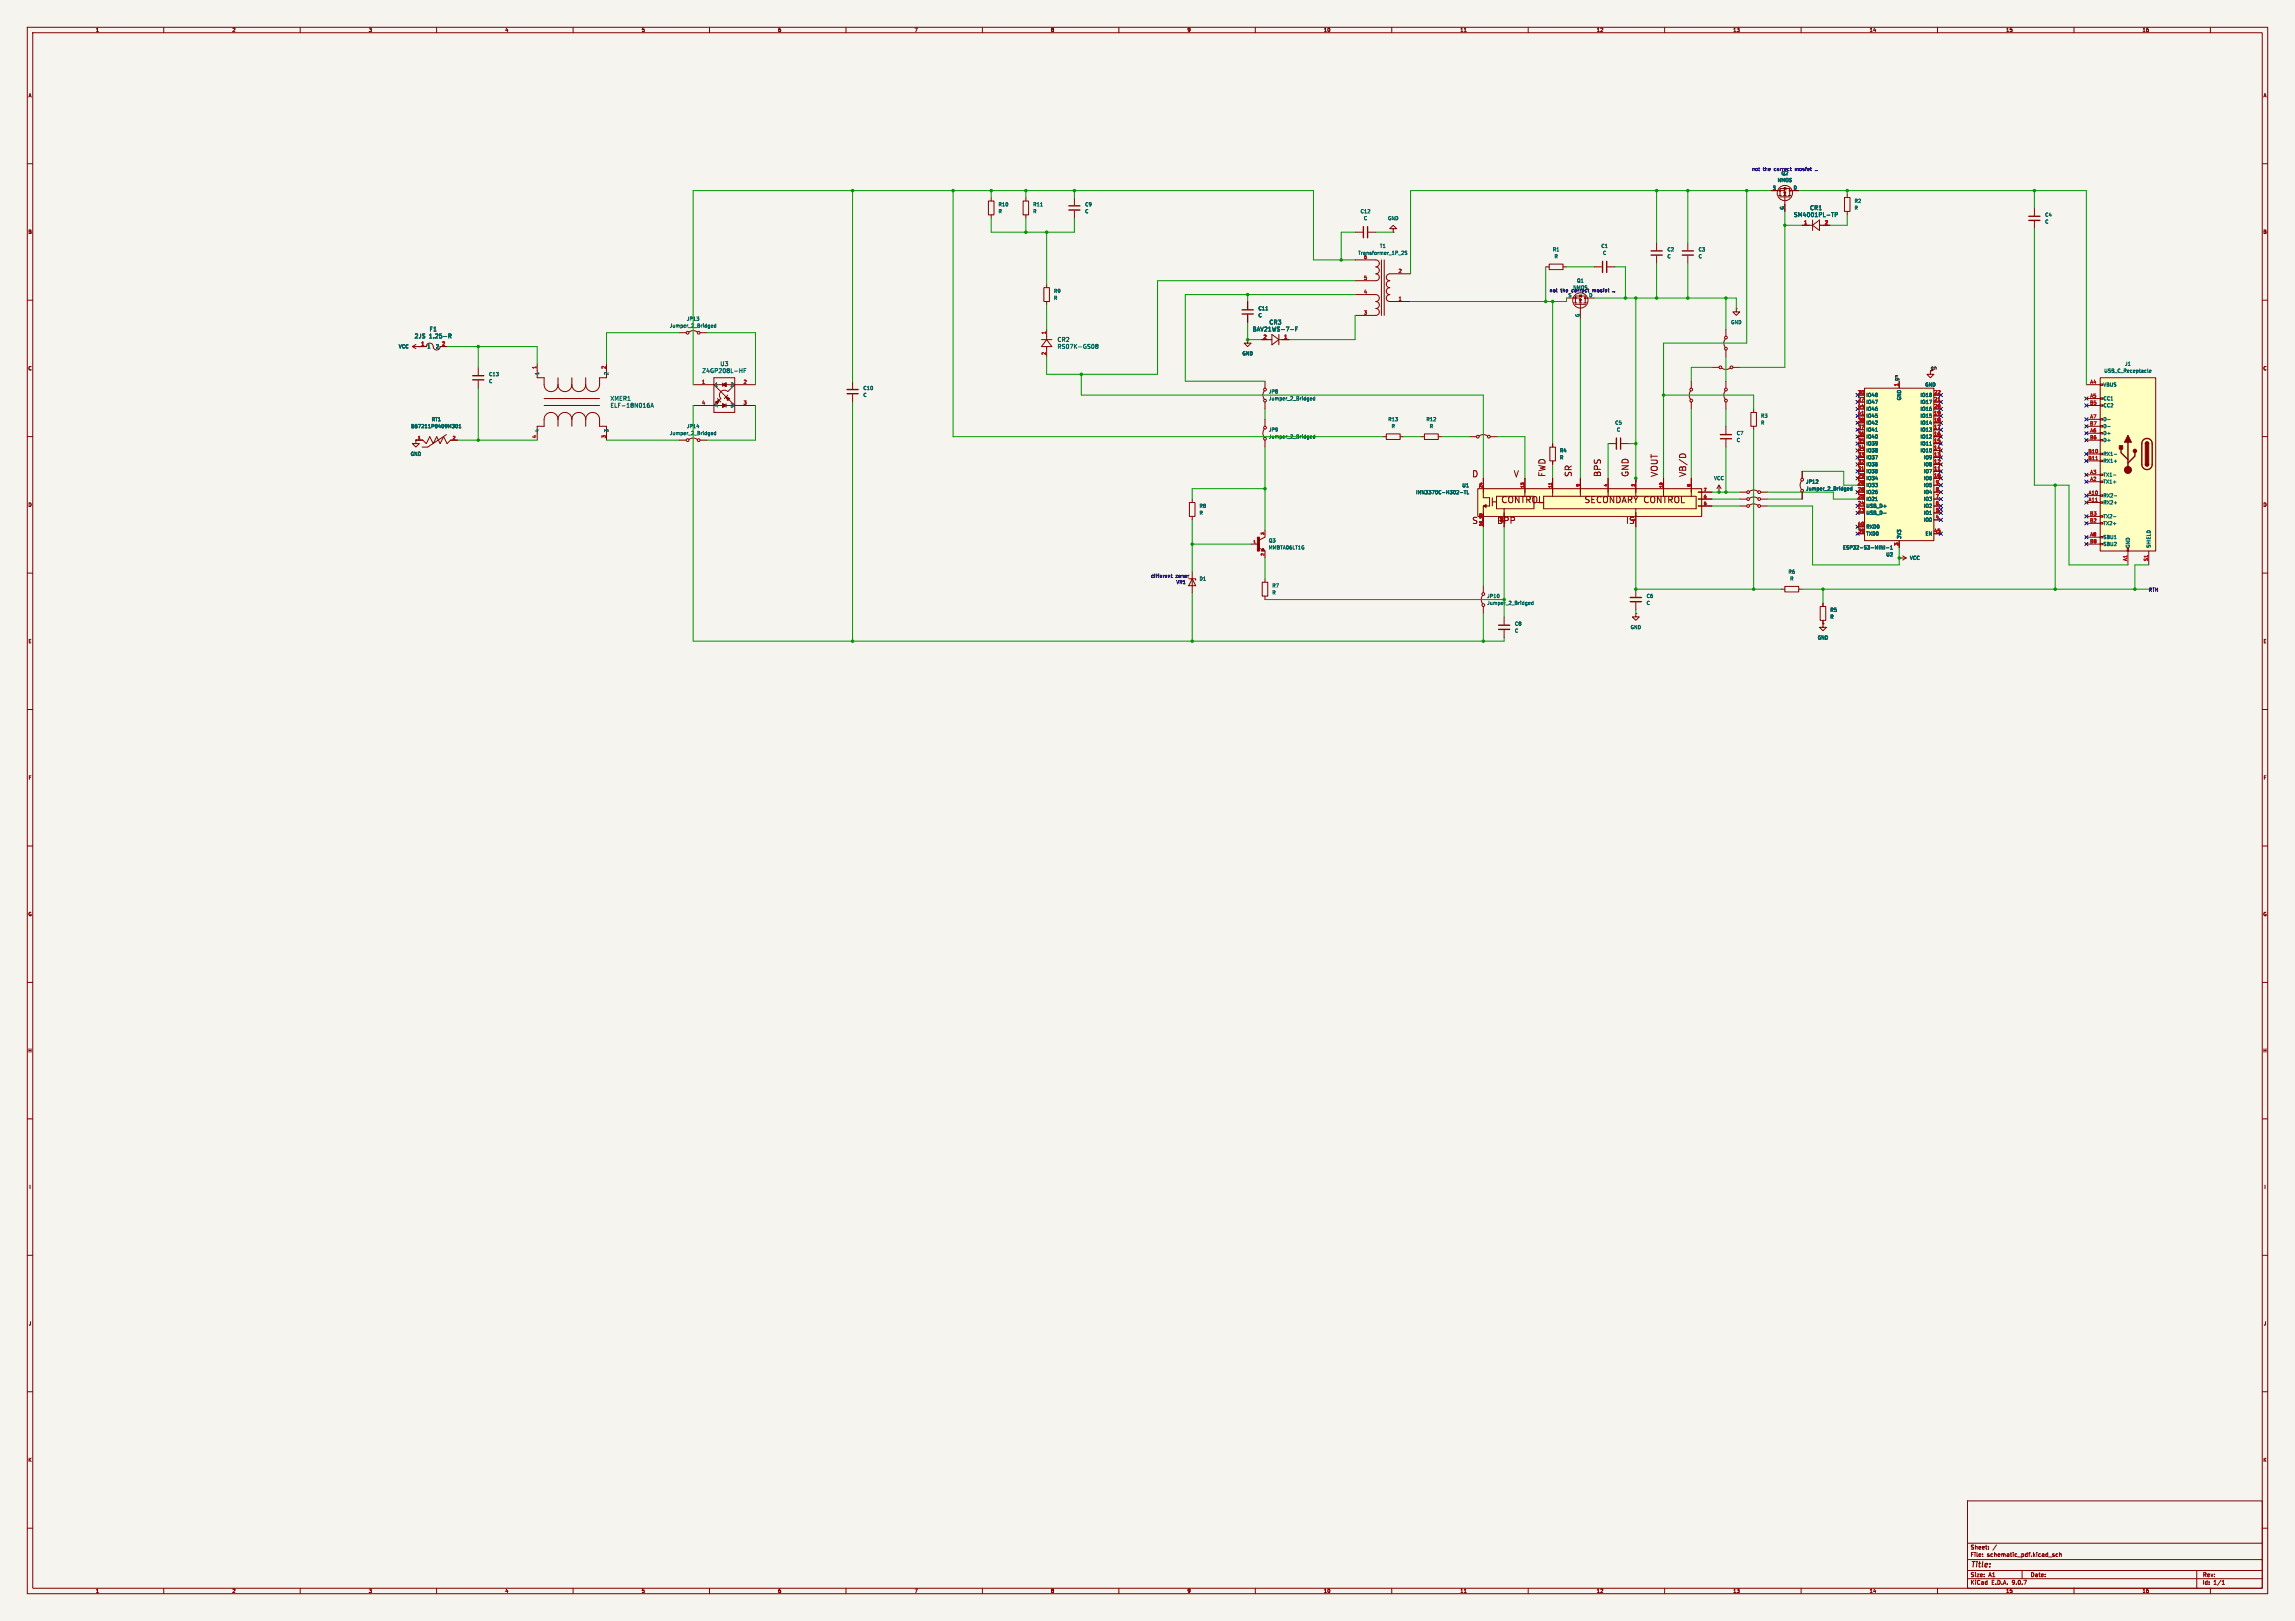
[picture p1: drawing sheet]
<svg xmlns="http://www.w3.org/2000/svg" width="841mm" height="594mm" viewBox="0 0 841 594" stroke-linecap="round" stroke-linejoin="round" font-family="sans-serif">
<defs><g id="words">
<g font-size="3.2" fill="#840000">
<text x="539.4" y="175.1">D</text>
<text x="554.7" y="175.1">V</text>
<text x="566.5" y="174.8" transform="rotate(-90 566.5 174.8)">FWD</text>
<text x="576.1" y="174.8" transform="rotate(-90 576.1 174.8)">SR</text>
<text x="586.8" y="174.8" transform="rotate(-90 586.8 174.8)">BPS</text>
<text x="597" y="174.8" transform="rotate(-90 597 174.8)">GND</text>
<text x="607.6" y="174.8" transform="rotate(-90 607.6 174.8)">VOUT</text>
<text x="618" y="174.8" transform="rotate(-90 618 174.8)">VB/D</text>
<text x="550.1" y="184.5">CONTROL</text>
<text x="580.6" y="184.5">SECONDARY CONTROL</text>
<text x="539.4" y="192.2">S</text>
<text x="548.6" y="192.2">BPP</text>
<text x="595.8" y="192.2">IS</text>
</g>
<text font-size="2.8" fill="#840000" x="722" y="574.9">Title:</text>
<g font-size="2.1" fill="#006464">
<text x="663.2" y="77.2">CR1</text>
<text x="657.2" y="79.7">SM4001PL-TP</text>
<text x="465" y="119.1">CR3</text>
<text x="151.8" y="124.2">2JS</text>
<text x="157.2" y="124.2">1.25-R</text>
<text x="157.3" y="121.6">F1</text>
<text x="387.4" y="125.4">CR2</text>
<text x="458.9" y="121.6">BAV21WS-7-F</text>
<text x="387.4" y="128">RS07K-GS08</text>
<text x="257.2" y="136.9">Z4GP208L-HF</text>
<text x="263.8" y="134.3">U3</text>
<text x="223.6" y="149.6">ELF-18N016A</text>
<text x="223.6" y="147">XMER1</text>
</g>
<g font-size="2.1" fill="#840000">
<text x="722" y="568">Sheet:</text>
<text x="722" y="570.7">File:</text>
<text x="728.1" y="570.7">schematic_pdf.kicad_sch</text>
<text x="722" y="580.9">KiCad</text>
<text x="722" y="578.1">Size:</text>
<text x="728.7" y="578.1">A1</text>
<text x="729.7" y="580.9">E.D.A.</text>
<text x="737.3" y="580.9">9.0.7</text>
<text x="744" y="578.1">Date:</text>
<text x="807" y="578.3">Rev:</text>
<text x="807" y="580.9">Id:</text>
<text x="811.1" y="580.9">1/1</text>
</g>
<g font-size="1.8" fill="#840000">
<text x="35" y="11.9">1</text>
<text x="85" y="11.9">2</text>
<text x="135" y="11.9">3</text>
<text x="185" y="11.9">4</text>
<text x="235" y="11.9">5</text>
<text x="285" y="11.9">6</text>
<text x="335" y="11.9">7</text>
<text x="385" y="11.9">8</text>
<text x="435" y="11.9">9</text>
<text x="485" y="11.9">10</text>
<text x="535" y="11.9">11</text>
<text x="585" y="11.9">12</text>
<text x="635" y="11.9">13</text>
<text x="685" y="11.9">14</text>
<text x="735" y="11.9">15</text>
<text x="785" y="11.9">16</text>
<text x="10.3" y="35.9">A</text>
<text x="829.3" y="35.9">A</text>
<text x="10.3" y="85.9">B</text>
<text x="829.2" y="85.9">B</text>
<text x="10.3" y="135.9">C</text>
<text x="707.4" y="135.5">gn</text>
<text x="829.2" y="135.9">C</text>
<text x="10.3" y="185.9">D</text>
<text x="829.2" y="185.9">D</text>
<text x="10.3" y="235.9">E</text>
<text x="829.3" y="235.9">E</text>
<text x="10.3" y="285.9">F</text>
<text x="829.3" y="285.9">F</text>
<text x="10.3" y="335.9">G</text>
<text x="829.2" y="335.9">G</text>
<text x="10.2" y="385.9">H</text>
<text x="829.2" y="385.9">H</text>
<text x="10.6" y="435.9">I</text>
<text x="829.6" y="435.9">I</text>
<text x="10.4" y="485.9">J</text>
<text x="829.4" y="485.9">J</text>
<text x="10.3" y="535.9">K</text>
<text x="829.2" y="535.9">K</text>
<text x="35" y="583.9">1</text>
<text x="85" y="583.9">2</text>
<text x="135" y="583.9">3</text>
<text x="185" y="583.9">4</text>
<text x="235" y="583.9">5</text>
<text x="285" y="583.9">6</text>
<text x="335" y="583.9">7</text>
<text x="385" y="583.9">8</text>
<text x="435" y="583.9">9</text>
<text x="485" y="583.9">10</text>
<text x="535" y="583.9">11</text>
<text x="585" y="583.9">12</text>
<text x="635" y="583.9">13</text>
<text x="685" y="583.9">14</text>
<text x="735" y="583.9">15</text>
<text x="785" y="583.9">16</text>
</g>
<g font-size="1.8" fill="#0000c2">
<text x="641.9" y="62.8">not</text>
<text x="646" y="62.8">the</text>
<text x="650.2" y="62.8">correct</text>
<text x="658.1" y="62.8">mosfet</text>
<text x="665.6" y="62.8">..</text>
<text x="567.7" y="107.3">not</text>
<text x="571.9" y="107.3">the</text>
<text x="576" y="107.3">correct</text>
<text x="583.9" y="107.3">mosfet</text>
<text x="591.5" y="107.3">..</text>
<text x="421.4" y="212.1">different</text>
<text x="430.8" y="214.4">VR1</text>
<text x="430.9" y="212.1">zener</text>
<text x="787.1" y="217.2">RTN</text>
</g>
<g font-size="1.8" fill="#006464">
<text x="652.7" y="64.4">Q2</text>
<text x="649.5" y="69.6">S</text>
<text x="651.3" y="66.9">NMOS</text>
<text x="657.1" y="69.6">D</text>
<text x="365.8" y="75.8">R10</text>
<text x="378.5" y="75.8">R11</text>
<text x="397.5" y="75.8">C9</text>
<text x="653.8" y="76.9" transform="rotate(-90 653.8 76.9)">G</text>
<text x="679.5" y="74.5">R2</text>
<text x="679.5" y="77.1">R</text>
<text x="365.8" y="78.3">R</text>
<text x="378.5" y="78.3">R</text>
<text x="397.5" y="78.3">C</text>
<text x="498.4" y="78.3">C12</text>
<text x="499.6" y="80.9">C</text>
<text x="508.5" y="80.9">GND</text>
<text x="749.3" y="79.6">C4</text>
<text x="749.3" y="82.1">C</text>
<text x="497.6" y="93.6">Transformer_1P_2S</text>
<text x="499.7" y="95">6</text>
<text x="505.5" y="91">T1</text>
<text x="568.9" y="92.3">R1</text>
<text x="569.5" y="94.8">R</text>
<text x="586.7" y="91">C1</text>
<text x="587.3" y="93.6">C</text>
<text x="610.9" y="92.3">C2</text>
<text x="610.9" y="94.8">C</text>
<text x="622.3" y="92.3">C3</text>
<text x="622.3" y="94.8">C</text>
<text x="386.1" y="107.5">R9</text>
<text x="576.4" y="106.3">NMOS</text>
<text x="577.7" y="103.7">Q1</text>
<text x="386.1" y="110.1">R</text>
<text x="461" y="113.9">C11</text>
<text x="574.6" y="109">S</text>
<text x="582.2" y="109">D</text>
<text x="251.6" y="117.7">JP13</text>
<text x="461" y="116.4">C</text>
<text x="578.9" y="116.3" transform="rotate(-90 578.9 116.3)">G</text>
<text x="634.2" y="119">GND</text>
<text x="245.3" y="120.2">Jumper_2_Bridged</text>
<text x="146" y="127.9">VCC</text>
<text x="156.5" y="127.9">1</text>
<text x="159.6" y="127.9">2</text>
<text x="455.2" y="130.4">GND</text>
<text x="197.7" y="137.6" transform="rotate(-90 197.7 137.6)">1</text>
<text x="223.1" y="137.6" transform="rotate(-90 223.1 137.6)">2</text>
<text x="771" y="136.8">USB_C_Receptacle</text>
<text x="778.6" y="134.2">J1</text>
<text x="179.1" y="138">C13</text>
<text x="179.1" y="140.6">C</text>
<text x="261.9" y="141.8">1</text>
<text x="267.6" y="141.8">2</text>
<text x="316.2" y="143.1">C10</text>
<text x="705.4" y="141.8">GND</text>
<text x="770.6" y="141.8">VBUS</text>
<text x="261.9" y="149.5">4</text>
<text x="267.6" y="149.5">3</text>
<text x="316.2" y="145.6">C</text>
<text x="464.8" y="144.4">JP8</text>
<text x="464.8" y="146.9">Jumper_2_Bridged</text>
<text x="683.8" y="148.2">IO47</text>
<text x="683.8" y="145.6">IO48</text>
<text x="696.8" y="146.8" transform="rotate(-90 696.8 146.8)">GND</text>
<text x="703.6" y="148.2">IO17</text>
<text x="703.6" y="145.6">IO18</text>
<text x="770.6" y="146.9">CC1</text>
<text x="770.6" y="149.5">CC2</text>
<text x="158.1" y="154.5">RT1</text>
<text x="508.6" y="154.5">R13</text>
<text x="522.6" y="154.5">R12</text>
<text x="591.7" y="155.8">C5</text>
<text x="645.2" y="153.3">R3</text>
<text x="645.2" y="155.8">R</text>
<text x="683.8" y="155.8">IO42</text>
<text x="683.8" y="153.3">IO45</text>
<text x="683.8" y="150.7">IO46</text>
<text x="703.6" y="155.8">IO14</text>
<text x="703.6" y="153.3">IO15</text>
<text x="703.6" y="150.7">IO16</text>
<text x="770.6" y="154.5">D-</text>
<text x="150.5" y="157.1">B57211P0409M301</text>
<text x="197.7" y="158.5" transform="rotate(-90 197.7 158.5)">4</text>
<text x="223.1" y="158.5" transform="rotate(-90 223.1 158.5)">3</text>
<text x="245.3" y="159.6">Jumper_2_Bridged</text>
<text x="251.6" y="157.1">JP14</text>
<text x="464.8" y="158.3">JP9</text>
<text x="464.8" y="160.9">Jumper_2_Bridged</text>
<text x="509.8" y="157.1">R</text>
<text x="523.8" y="157.1">R</text>
<text x="592.4" y="158.3">C</text>
<text x="636.3" y="159.6">C7</text>
<text x="683.8" y="160.9">IO40</text>
<text x="683.8" y="158.3">IO41</text>
<text x="703.6" y="160.9">IO12</text>
<text x="703.6" y="158.3">IO13</text>
<text x="770.6" y="157.1">D-</text>
<text x="770.6" y="159.6">D+</text>
<text x="150.4" y="167.2">GND</text>
<text x="571.5" y="166">R4</text>
<text x="636.3" y="162.2">C</text>
<text x="683.8" y="166">IO38</text>
<text x="683.8" y="163.4">IO39</text>
<text x="703.6" y="166">IO10</text>
<text x="703.6" y="163.4">IO11</text>
<text x="770.6" y="162.2">D+</text>
<text x="770.6" y="167.2">RX1-</text>
<text x="571.5" y="168.5">R</text>
<text x="683.8" y="173.6">IO35</text>
<text x="683.8" y="171">IO36</text>
<text x="683.8" y="168.5">IO37</text>
<text x="704.8" y="173.6">IO7</text>
<text x="704.8" y="171">IO8</text>
<text x="704.8" y="168.5">IO9</text>
<text x="770.6" y="169.8">RX1+</text>
<text x="535.7" y="178.7">U1</text>
<text x="628" y="176.1">VCC</text>
<text x="661.7" y="177.4">JP12</text>
<text x="661.7" y="179.9">Jumper_2_Bridged</text>
<text x="683.8" y="178.7">IO33</text>
<text x="683.8" y="176.1">IO34</text>
<text x="704.8" y="178.7">IO5</text>
<text x="704.8" y="176.1">IO6</text>
<text x="770.6" y="174.9">TX1-</text>
<text x="770.6" y="177.4">TX1+</text>
<text x="518.8" y="181.3">INN3370C-H302-TL</text>
<text x="683.8" y="183.7">IO21</text>
<text x="683.8" y="181.2">IO26</text>
<text x="704.8" y="183.7">IO3</text>
<text x="704.8" y="181.2">IO4</text>
<text x="770.6" y="182.5">RX2-</text>
<text x="770.6" y="185">RX2+</text>
<text x="439.4" y="186.3">R8</text>
<text x="439.4" y="188.8">R</text>
<text x="683.8" y="188.8">USB_D-</text>
<text x="683.8" y="186.3">USB_D+</text>
<text x="704.8" y="191.4">IO0</text>
<text x="704.8" y="188.8">IO1</text>
<text x="704.8" y="186.3">IO2</text>
<text x="770.6" y="190.1">TX2-</text>
<text x="683.8" y="196.4">TXD0</text>
<text x="683.8" y="193.9">RXD0</text>
<text x="696.8" y="197.6" transform="rotate(-90 696.8 197.6)">3V3</text>
<text x="705.5" y="196.4">EN</text>
<text x="770.6" y="192.6">TX2+</text>
<text x="770.6" y="197.7">SBU1</text>
<text x="464.8" y="199">Q3</text>
<text x="464.8" y="201.5">MMBTA06LT1G</text>
<text x="675.2" y="201.5">ESP32-S3-MINI-1</text>
<text x="770.6" y="200.3">SBU2</text>
<text x="780.6" y="200.9" transform="rotate(-90 780.6 200.9)">GND</text>
<text x="788.3" y="200.9" transform="rotate(-90 788.3 200.9)">SHIELD</text>
<text x="691.1" y="204.1">U2</text>
<text x="699.8" y="205.3">VCC</text>
<text x="439.4" y="213">D1</text>
<text x="466.1" y="215.5">R7</text>
<text x="655.2" y="210.4">R6</text>
<text x="655.9" y="213">R</text>
<text x="466.1" y="218">R</text>
<text x="544.8" y="219.3">JP10</text>
<text x="544.8" y="221.8">Jumper_2_Bridged</text>
<text x="603.3" y="219.3">C6</text>
<text x="603.3" y="221.8">C</text>
<text x="670.6" y="224.4">R5</text>
<text x="670.6" y="226.9">R</text>
<text x="555" y="229.5">C8</text>
<text x="555" y="232">C</text>
<text x="597.4" y="230.7">GND</text>
<text x="666" y="234.5">GND</text>
</g>
<g font-size="1.8" fill="#a90000">
<text x="661" y="82.3">1</text>
<text x="668.6" y="82.3">2</text>
<text x="512.4" y="100.1">2</text>
<text x="499.7" y="107.7">4</text>
<text x="499.7" y="102.6">5</text>
<text x="512.4" y="110.2">1</text>
<text x="499.7" y="115.3">3</text>
<text x="383.3" y="122.6" transform="rotate(-90 383.3 122.6)">1</text>
<text x="462.8" y="124.2">2</text>
<text x="470.5" y="124.2">1</text>
<text x="154.2" y="126.7">1</text>
<text x="161.9" y="126.7">2</text>
<text x="383.3" y="130.2" transform="rotate(-90 383.3 130.2)">2</text>
<text x="196.6" y="135.3" transform="rotate(-90 196.6 135.3)">1</text>
<text x="222" y="135.3" transform="rotate(-90 222 135.3)">2</text>
<text x="257.1" y="140.7">1</text>
<text x="272.3" y="140.7">2</text>
<text x="695.7" y="141.7" transform="rotate(-90 695.7 141.7)">1</text>
<text x="765.8" y="140.7">A4</text>
<text x="257.1" y="148.3">4</text>
<text x="272.3" y="148.3">3</text>
<text x="680.7" y="149.6">44</text>
<text x="680.7" y="147.1">27</text>
<text x="680.7" y="144.5">30</text>
<text x="708.6" y="149.6">20</text>
<text x="708.6" y="147.1">21</text>
<text x="708.6" y="144.5">22</text>
<text x="765.7" y="148.3">B5</text>
<text x="765.8" y="145.8">A5</text>
<text x="680.7" y="154.7">38</text>
<text x="680.7" y="152.1">41</text>
<text x="708.6" y="154.7">18</text>
<text x="708.6" y="152.1">19</text>
<text x="765.7" y="156">B7</text>
<text x="765.8" y="153.4">A7</text>
<text x="196.6" y="160.7" transform="rotate(-90 196.6 160.7)">4</text>
<text x="222" y="160.7" transform="rotate(-90 222 160.7)">3</text>
<text x="680.7" y="159.8">36</text>
<text x="680.7" y="157.2">37</text>
<text x="708.6" y="159.8">16</text>
<text x="708.6" y="157.2">17</text>
<text x="765.7" y="161">B6</text>
<text x="765.8" y="158.5">A6</text>
<text x="680.7" y="167.4">33</text>
<text x="680.7" y="164.8">34</text>
<text x="680.7" y="162.3">35</text>
<text x="708.6" y="167.4">13</text>
<text x="708.6" y="164.8">14</text>
<text x="708.6" y="162.3">15</text>
<text x="765.1" y="166.1">B10</text>
<text x="680.7" y="172.5">31</text>
<text x="680.7" y="169.9">32</text>
<text x="708.6" y="172.5">11</text>
<text x="708.6" y="169.9">12</text>
<text x="765.1" y="168.7">B11</text>
<text x="765.8" y="173.7">A3</text>
<text x="680.7" y="177.5">28</text>
<text x="680.7" y="175">29</text>
<text x="708.6" y="175">10</text>
<text x="709.2" y="177.5">9</text>
<text x="765.8" y="176.3">A2</text>
<text x="680.7" y="185.2">24</text>
<text x="680.7" y="182.6">25</text>
<text x="680.7" y="180.1">26</text>
<text x="709.2" y="185.2">6</text>
<text x="709.2" y="182.6">7</text>
<text x="709.2" y="180.1">8</text>
<text x="765.2" y="181.4">A10</text>
<text x="765.2" y="183.9">A11</text>
<text x="680.7" y="187.7">23</text>
<text x="709.2" y="190.2">4</text>
<text x="709.2" y="187.7">5</text>
<text x="765.7" y="189">B3</text>
<text x="765.7" y="191.5">B2</text>
<text x="680.7" y="195.3">39</text>
<text x="680.7" y="192.8">40</text>
<text x="708.6" y="195.3">45</text>
<text x="765.8" y="196.6">A8</text>
<text x="695.7" y="200.1" transform="rotate(-90 695.7 200.1)">3</text>
<text x="765.7" y="199.1">B8</text>
<text x="779.5" y="205.7" transform="rotate(-90 779.5 205.7)">A1</text>
<text x="787.1" y="205.8" transform="rotate(-90 787.1 205.8)">S1</text>
</g>
<text font-size="1.8" fill="#0f0f0f" x="695.7" y="141.7" transform="rotate(-90 695.7 141.7)">1 gn</text>
<g font-size="1.4" fill="#a90000">
<text x="153.1" y="161">1</text>
<text x="165.8" y="161">2</text>
<text x="543.3" y="178.9" transform="rotate(-90 543.3 178.9)">24</text>
<text x="558.5" y="178.9" transform="rotate(-90 558.5 178.9)">13</text>
<text x="568.7" y="178.9" transform="rotate(-90 568.7 178.9)">11</text>
<text x="578.9" y="178.4" transform="rotate(-90 578.9 178.4)">9</text>
<text x="589" y="178.4" transform="rotate(-90 589 178.4)">4</text>
<text x="599.2" y="178.4" transform="rotate(-90 599.2 178.4)">2</text>
<text x="609.3" y="178.9" transform="rotate(-90 609.3 178.9)">10</text>
<text x="619.5" y="178.4" transform="rotate(-90 619.5 178.4)">8</text>
<text x="624.2" y="180.1">7</text>
<text x="624.2" y="182.6">6</text>
<text x="624.2" y="185.2">5</text>
<text x="550.9" y="191.6" transform="rotate(-90 550.9 191.6)">14</text>
<text x="599.2" y="191.1" transform="rotate(-90 599.2 191.1)">1</text>
<text x="463.3" y="196.2" transform="rotate(-90 463.3 196.2)">3</text>
<text x="543.3" y="192.9" transform="rotate(-90 543.3 192.9)">16_19</text>
<text x="459.1" y="199.1">1</text>
<text x="463.3" y="203.8" transform="rotate(-90 463.3 203.8)">2</text>
</g>
</g></defs>
<path d="M0 0h841v594h-841z" fill="#f5f4ef" stroke="#f5f4ef" stroke-width=".37"/>
<g fill="none" stroke="#840000" stroke-width=".37">
<path d="M10 10h821v574h-821zM12 12h817v570h-817zM60 10v2M110 10v2M160 10v2M210 10v2M260 10v2M310 10v2M360 10v2M410 10v2M460 10v2M510 10v2"/>
<path d="M536.6 11.6h.7M560 10v2M610 10v2M660 10v2M710 10v2M760 10v2M810 10v2M10 60h2M829 60h2M649 69.8h5v1.8M651.8 71.6h1M652.1 72.1h3.9"/>
<path d="M652.3 71.6v-2.5h3.5v2.5M653.5 71.6h1.1M653.8 68.7l.6 .4-.6 .4zM654 72.1v5.4M654.3 68.6l.3 1M655.3 71.6h1M655.8 69.8h3.3M745.5 76.2v2.8M496.6 85.1h2.8M501.4 85.1h2.8M510.5 83.8h1.3l-1.3-1.3-1.2 1.3h1.2v1.3M510.5 85.1h.1"/>
<path d="M566.4 97.8h1.3M567.7 96.8h5.1v2h-5.1zM572.8 97.8h1.2M745.5 81v2.8M10 110h2M829 110h2M632.5 139.7v2.5M10 160h2M632.2 143.3l-.5 1.4 .5 1.6M632.5 147.3v2.6M829 160h2M637.5 182.9h2.6"/>
<path d="M637.5 180.3h2.6M637.5 185.4h2.6M641.1 182.6l1.4-.5 1.6 .5M641.1 180.1l1.4-.5 1.6 .5M641.1 185.2l1.4-.5 1.6 .5M645.2 182.9h2.5M645.2 180.3h2.5M645.2 185.4h2.5M10 210h2M543.3 218.2l-.5 1.4 .5 1.6M543.6 214.6v2.6M599.4 215.9v2.8"/>
<path d="M652.8 215.9h1.2M654 214.9h5.1v2h-5.1zM659.1 215.9h1.3M829 210h2M543.6 222.2v2.6M551.2 226.1v2.8M551.2 230.9v2.8M599.4 224.8v1.3h1.3l-1.3 1.2-1.2-1.2h1.2M599.4 224.8h.1M599.4 220.7v2.8M667 222.2h2v5.1h-2zM668 228.6v1.3h1.3l-1.3 1.2-1.3-1.2h1.3"/>
<path d="M668 228.6h.1M668 221v1.2M668 227.3v1.3M10 260h2M829 260h2M10 310h2M829 310h2M10 360h2M829 360h2M10 410h2M829 410h2M10 460h2"/>
<path d="M829 460h2M10 510h2M829 510h2M10 560h2M721 550h108v32h-108zM829 560h2M721 578.5h108M721 575.5h108M721 571.5h108M721 565.5h108M726.5 570.2h.1M726.5 570.2v.1"/>
<path d="M726.5 569.5v.1M728.7 567.5v.2M728.7 566.8v.1M731.6 566.1l-1.3 1.9M741 575.5v3M752.2 569.7l.6 .4-.2 .3-.4-.1M752.2 569.6v.1M752.7 569.5l-.5 .1M754.1 569.5l-.4-.1-.3 .3 .1 .6h.6M754.7 569.5h.6l.1 .9M754.7 568.9v1.5M805 575.5v6.5"/>
<path d="M814.3 579.5l.4-.4v1.5M60 582v2M110 582v2M160 582v2M210 582v2M260 582v2M310 582v2M360 582v2M410 582v2M460 582v2M510 582v2M536.6 583.6h.7"/>
<path d="M560 582v2M610 582v2M660 582v2M710 582v2M760 582v2M810 582v2M814.3 580.6h.9"/>
<circle cx="654" cy="70.7" r="2.79"/>
<circle cx="632.5" cy="142.7" r=".51"/>
<circle cx="632.5" cy="146.8" r=".51"/>
<circle cx="640.6" cy="182.9" r=".51"/>
<circle cx="640.6" cy="185.4" r=".51"/>
<circle cx="640.6" cy="180.3" r=".51"/>
<circle cx="644.7" cy="182.9" r=".51"/>
<circle cx="644.7" cy="180.3" r=".51"/>
<circle cx="644.7" cy="185.4" r=".51"/>
<circle cx="543.6" cy="217.7" r=".51"/>
<circle cx="543.6" cy="221.7" r=".51"/>
</g>
<path d="M743.5 79.2h4M499.6 83.1v4M501.1 83.1v4M743.5 80.8h4M597.4 218.9h4.1M549.1 230.6h4.1M549.1 229.1h4.1M597.4 220.5h4.1" fill="none" stroke="#840000" stroke-width=".51"/>
<path d="M560.2 221.5h.5M560.2 220.8l.3-.1 .2 .3-.6 .1M561.8 220.3v1.2h-.5v-.7h.5" fill="none" stroke="#006464" stroke-width=".37"/>
<g fill="#840000" stroke="#840000" stroke-width=".37">
<path d="M653.7 70.4h.7l-.4 1z"/>
<circle cx="655.8" cy="69.8" r=".25"/>
<circle cx="652.3" cy="69.8" r=".25"/>
</g>
<path d="M683.3 142.2h25.4v55.9h-25.4z" fill="#ffffc2"/>
<g fill="none" stroke="#840000" stroke-width=".37">
<path d="M496.6 95.2l7.6 .1a1.25 1.25 0 0 1 1.2 1.2 1.25 1.25 0 0 1-1.2 1.3M504.2 97.8a1.27 1.27 0 0 1 1.2 1.3 1.27 1.27 0 0 1-1.2 1.3 1.25 1.25 0 0 1 1.2 1.2 1.25 1.25 0 0 1-1.2 1.3h-7.6M506.2 95.2v20.4M507.2 95.2v20.4M496.6 115.6h7.6M496.6 107.9h7.6M504.2 108a1.27 1.27 0 0 1 1.2 1.2 1.27 1.27 0 0 1-1.2 1.3 1.27 1.27 0 0 1 1.2 1.3 1.27 1.27 0 0 1-1.2 1.3 1.25 1.25 0 0 1 1.2 1.2 1.25 1.25 0 0 1-1.2 1.3M509.3 108a1.26 1.26 0 0 0-1.3 1.2 1.26 1.26 0 0 0 1.3 1.3h7.6M516.9 100.3h-7.6a1.27 1.27 0 0 0-1.3 1.3 1.27 1.27 0 0 0 1.3 1.3 1.27 1.27 0 0 0-1.3 1.3 1.27 1.27 0 0 0 1.3 1.2 1.26 1.26 0 0 0-1.3 1.3 1.26 1.26 0 0 0 1.3 1.2M312.4 139.7v2.8M696 139.7v2.5M312.4 144.5v2.8"/>
<path d="M680.7 157.5h2.6M680.7 154.9h2.6M680.7 152.4h2.6M680.7 149.9h2.6M680.7 147.3h2.6M680.7 144.8h2.6M683.3 142.2h25.4v55.9h-25.4zM708.7 157.5h2.5M708.7 154.9h2.5M708.7 152.4h2.5M708.7 149.9h2.5M708.7 147.3h2.5"/>
<path d="M708.7 144.8h2.5M660.1 176.3l-.5 1.4 .5 1.6M660.4 172.7v2.6M680.7 177.8h2.6M680.7 175.3h2.6M680.7 172.7h2.6M680.7 170.2h2.6M680.7 167.6h2.6M680.7 165.1h2.6M680.7 162.6h2.6M680.7 160h2.6M708.7 177.8h2.5"/>
<path d="M708.7 175.3h2.5M708.7 172.7h2.5M708.7 170.2h2.5M708.7 167.6h2.5M708.7 165.1h2.5M708.7 162.6h2.5M708.7 160h2.5M660.4 180.3v2.6M680.7 195.6h2.6M680.7 188h2.6M680.7 185.4h2.6M680.7 182.9h2.6"/>
<path d="M680.7 180.3h2.6M680.7 193h2.6M696 198.1v2.6M708.7 195.6h2.5M708.7 190.5h2.5M708.7 188h2.5M708.7 185.4h2.5M708.7 182.9h2.5M708.7 180.3h2.5M435.6 212.1h2.5v.5M436.9 212.1l1.2 2.5h-2.5zM436.9 209.5v7.7"/>
<path d="M462.5 213.4h2.1v5h-2.1zM463.5 212.1v1.3M463.5 218.4v1.3M696 204.5h.1M696 204.5h2.5M697.2 203.7l1.3 .8M698.5 204.5l-1.3 .7"/>
<circle cx="660.4" cy="179.8" r=".51"/>
<circle cx="660.4" cy="175.8" r=".51"/>
</g>
<path d="M682.2 152h.8M710.2 146.9h.7M682.2 172.3h.8M710.2 172.3h.7" fill="none" stroke="#a90000" stroke-width=".37"/>
<g fill="none" stroke="#006464" stroke-width=".37">
<path d="M513.8 92l.4 .1 .1 .3-.7 .9h.7M515.6 92.1h-.7v.4l.7 .5-.8 .2M687.3 158.1h.7M677 179.6h.5M677 178.9l.4-.1 .2 .3-.6 .1M678.7 178.9l-.7 .1 .2 .6h.5M678.7 178.4v1.2M707.1 163.1h.7M687.3 183.5h.7M689.3 200l.7 1.2v-1.2M690.2 188.1h1M690.6 200v1.2"/>
<path d="M691.2 200.8h1M692.7 201.2h.8M692.7 200.3l.4-.3v1.2"/>
</g>
<path d="M310.4 142.7h4.1M310.4 144.3h4.1" fill="none" stroke="#840000" stroke-width=".51"/>
<path d="M769.6 138.4h20.3v63.5h-20.3z" fill="#ffffc2"/>
<g fill="none" stroke="#840000" stroke-width=".37">
<path d="M362.2 73.7h2v5h-2zM363.2 72.4v1.3M363.2 78.7v1.3M675.9 72.4h2v5.1h-2zM676.9 71.1v1.3M676.9 77.5v1.2M607.1 88.9v2.8M607.1 93.7v2.8M618.5 88.9v2.8M618.5 93.7v2.8M660.4 82.5h3.8M664.2 82.5l2.5-1.9v3.9z"/>
<path d="M664.2 80.6v3.9M666.7 82.5h3.9M574 109.2h5.1v1.8M576.8 111h1M577.2 111.5h3.8M577.3 111v-2.5h3.6v2.5M578.6 111h1M578.9 108.1l.6 .4-.6 .3zM579.1 111.5v5.3M579.4 107.9l.2 1.1M580.4 111h1M580.9 109.2h3.3"/>
<path d="M636.3 113v1.3h1.2l-1.2 1.3-1.3-1.3h1.3M636.3 113h.1M151.1 127h5.1a1.37 1.37 0 0 1 1.6-1.2 1.37 1.37 0 0 1 1.1 1.7 1.27 1.27 0 0 0 1.4 .7 1.27 1.27 0 0 0 1-1.2h2.5M151.1 127l1.3 .8M152.4 126.2l-1.3 .8M153.7 127h.1M175.3 134.6v2.8M175.3 139.4v2.8M196.8 133.3v5.1h2.6v2.6a2.54 2.54 0 0 0 2.5 2.5 2.54 2.54 0 0 0 2.6-2.5M204.5 138.4v2.6M209.5 138.4v2.6M214.6 138.4v2.6"/>
<path d="M222.2 133.3v5.1h-2.5v2.6a2.54 2.54 0 0 1-2.5 2.5 2.54 2.54 0 0 1-2.6-2.5M261.6 138.4h7.6v12.7h-7.6zM463.5 139.7v2.5M619.8 139.7v2.5M627.4 134.6h2.5M630.9 134.9l1.5 .5 1.6-.5M632.2 124.2l-.5 1.4 .5 1.7M632.5 120.6v2.6M632.5 128.3v2.5M635 134.6h2.5M707.4 135.9v1.3h1.3l-1.3 1.2-1.3-1.2h1.3M769.6 138.4h20.3v63.5h-20.3z"/>
<path d="M163.6 159.3l-6.9 4.5h-2M199.4 146h20.3M199.4 148.6h20.3M204.5 153.7a2.54 2.54 0 0 0-2.6-2.6 2.54 2.54 0 0 0-2.5 2.6v2.5h-2.6v5.1M204.5 141a2.54 2.54 0 0 0 2.5 2.5 2.54 2.54 0 0 0 2.5-2.5M204.5 153.7a2.54 2.54 0 0 1 2.5-2.6 2.54 2.54 0 0 1 2.5 2.6M204.5 153.7v2.5M209.5 141a2.54 2.54 0 0 0 2.6 2.5 2.54 2.54 0 0 0 2.5-2.5M209.5 153.7a2.54 2.54 0 0 1 2.6-2.6 2.54 2.54 0 0 1 2.5 2.6M209.5 153.7v2.5M214.6 153.7a2.54 2.54 0 0 1 2.6-2.6 2.54 2.54 0 0 1 2.5 2.6v2.5h2.5v5.1M214.6 153.7v2.5"/>
<path d="M254 141h22.9M254 148.6h22.9M261.6 141l7.6 7.6M262.3 147.3l1.2-.6-.6 1.3zM262.9 146l1.3 1.3M264.8 140.3v1.3M264.8 148l1.3 .6-1.3 .6zM264.8 141l1.3-.7v1.3zM266.1 148v1.2M266.1 145.4l1.2 .6-.6 .7zM266.7 144.8l-1.3 1.2M269.2 141l-2.5 2.5a1.8 1.8 0 0 0-2.5 0 1.8 1.8 0 0 0 0 2.6l-2.6 2.5"/>
<path d="M463.3 157.2l-.5 1.5 .5 1.6M463.3 143.3l-.5 1.4 .5 1.6M463.5 147.3v2.6M463.5 153.7v2.5M508 159h5.1v2h-5.1zM522 159h5v2h-5zM619.5 143.3l-.5 1.4 .5 1.6M619.8 147.3v2.6M632.5 156.2v2.8M641.6 151.1h2v5.1h-2zM642.6 149.9v1.2M642.6 156.2v1.3"/>
<path d="M764.5 141h5.1M764.5 146h5.1M764.5 148.6h5.1M764.5 153.7h5.1M764.5 156.2h5.1M764.5 158.7h5.1M769.6 140.7h1v.5h-1zM769.6 145.8h1v.5h-1zM769.6 148.3h1v.5h-1zM769.6 153.4h1v.5h-1zM769.6 156h1v.5h-1zM769.6 158.5h1v.5h-1z"/>
<path d="M152.4 161.3v1.3h1.3l-1.3 1.2-1.3-1.2h1.3M152.4 161.3h.1M152.4 161.3h2.5l1.3 1.3 1.3-2.6 1.2 2.6 1.3-2.6 1.3 2.6 1.3-2.6 1.2 2.6 1.3-1.3h2.5M248.9 161.3h2.6M252.5 161l1.4-.5 1.6 .5M256.5 161.3h2.6M463.5 161.3v2.5M506.7 160h1.3M513.1 160h1.2M520.7 160h1.3M527 160h1.3M629.9 177.8l-.7 1.3"/>
<path d="M629.9 177.8l.8 1.3M629.9 177.8v2.5M632.5 161v2.8M764.5 161.3h5.1M764.5 166.4h5.1M764.5 168.9h5.1M764.5 174h5.1M764.5 176.5h5.1M769.6 161h1v.5h-1zM769.6 166.1h1v.5h-1zM769.6 168.7h1v.5h-1zM769.6 173.7h1v.5h-1z"/>
<path d="M769.6 176.3h1v.5h-1zM786.1 162.6l.2-.5 .5-.2 .4 .2 .2 .5M786.1 170.2l.2 .4 .5 .2 .4-.2 .2-.4M435.9 184.1h2v5.1h-2zM436.9 182.9v1.2M436.9 189.2v1.3M458.5 199.4h2.5M463.5 194.3v2.5l-2 1.1M629.9 180.3h.1M764.5 181.6h5.1M764.5 184.1h5.1M764.5 189.2h5.1"/>
<path d="M764.5 191.8h5.1M764.5 196.8h5.1M764.5 199.4h5.1M769.6 181.4h1v.5h-1zM769.6 183.9h1v.5h-1zM769.6 189h1v.5h-1zM769.6 191.5h1v.5h-1zM769.6 196.6h1v.5h-1zM769.6 199.1h1v.5h-1zM461.3 200.8l1.2 .6M463.5 201.9v2.6M779.5 200.9h.5v1h-.5z"/>
<path d="M779.8 201.9v5.1M787.4 201.9v5.1"/>
<circle cx="579.1" cy="110.1" r="2.79"/>
<circle cx="630.4" cy="134.6" r=".51"/>
<circle cx="632.5" cy="127.8" r=".51"/>
<circle cx="632.5" cy="123.7" r=".51"/>
<circle cx="634.5" cy="134.6" r=".51"/>
<circle cx="463.5" cy="156.7" r=".51"/>
<circle cx="463.5" cy="142.7" r=".51"/>
<circle cx="463.5" cy="146.8" r=".51"/>
<circle cx="619.8" cy="142.7" r=".51"/>
<circle cx="619.8" cy="146.8" r=".51"/>
<circle cx="252" cy="161.3" r=".51"/>
<circle cx="256" cy="161.3" r=".51"/>
<circle cx="463.5" cy="160.8" r=".51"/>
</g>
<path d="M605 91.9h4.1M605 93.5h4.1M616.5 91.9h4M616.5 93.5h4M173.2 137.7h4.1M173.2 139.2h4.1M630.4 159.3h4.1M630.4 160.8h4.1M777.2 164.6v1.3l2.6 2.5M779.8 162.1v10.1M782.3 165.9v1.2l-2.5 2.6M785.4 161.2a1.91 1.91 0 0 1 2.1-.4 1.91 1.91 0 0 1 1.2 1.8v7.6a1.91 1.91 0 0 1-1.9 1.9 1.91 1.91 0 0 1-1.9-1.9v-7.8z" fill="none" stroke="#840000" stroke-width=".51"/>
<g fill="#840000" stroke="#840000" stroke-width=".37">
<path d="M786.1 162.6h1.3v7.6h-1.3z"/>
<path d="M786.3 162.1l.7-.1 .4 .6h-1.3z"/>
<path d="M786.1 170.2h1.3l-.2 .4-.4 .2-.5-.2z"/>
<path d="M779.8 159.5l1.2 2.6h-2.5z"/>
<path d="M776.6 163.3h1.3v1.3h-1.3z"/>
<path d="M262.3 147.3l1.2-.6-.6 1.3z"/>
<path d="M264.8 141l1.3-.7v1.3z"/>
<path d="M264.8 148l1.3 .6-1.3 .6z"/>
<path d="M266.1 145.4l1.2 .6-.6 .7z"/>
<path d="M460.8 196.8h.7v5.1h-.7z"/>
<path d="M462.8 200.9l.7 1h-1.2z"/>
<path d="M578.7 109.7h.8l-.4 1z"/>
<circle cx="782.3" cy="165.2" r=".63"/>
<circle cx="779.8" cy="172.2" r="1.27"/>
<circle cx="580.9" cy="109.2" r=".25"/>
<circle cx="577.3" cy="109.2" r=".25"/>
</g>
<g fill="none" stroke="#006464" stroke-width=".37">
<path d="M671.1 77.9h.9M673.2 78.6l-.7 .1M673.3 78.6l-.1-.6-.7-.1v1.5M673.3 78.6h-.1M164.4 123.2l.8-.1v-.6l-.8-.1v1.5M164.8 123.2l.5 .7M271.1 135.8h.8M271.9 135.1v1.5M272.7 135.8h.5M273.4 135.1h-.7v1.5M787.6 136l.6-.1v-.2l-.6 .1 .1 .6h.5M165.7 155.5h.8l-.4 .5"/>
<path d="M166.4 156.1v.6M167.1 155.6l.2-.1a.58 .58 0 0 1 .4 .7 .58 .58 0 0 1-.6 .5zM168.2 156.8h.7M168.2 155.9l.3-.4v1.3M237.6 147.8h.3M237.7 148.3l.3 .3-.3 .7M238.5 149.3l.5-1.5 .5 1.5M238.6 148.9h.7M260.7 159.3h.4M260.7 158.5h.3l.2 .3-.6 .1M262.3 158.1v1.2h-.5l-.1-.7 .6-.1M480.2 159.8h.3l.2 .3-.6 .1"/>
<path d="M480.2 145.8h.3l.2 .3-.6 .1M480.2 146.6h.5M481.8 159.8l-.6 .2 .1 .5h.5M481.8 145.4v1.2M481.8 159.3v1.3M481.8 145.8l-.6 .2 .1 .6h.5M772.3 153.8h1M772.3 156.3h1M480.2 160.5h.5M774.4 174.1h1M774.7 166.5h1M774.7 169h1"/>
<path d="M774.4 189.3h1M774.7 181.7h1M774.7 184.2h1"/>
</g>
<path d="M768 168.5h.7" fill="none" stroke="#a90000" stroke-width=".37"/>
<path d="M541.5 179.1h82.1v10.1h-82.1z" fill="#ffffc2"/>
<g fill="none" stroke="#840000" stroke-width=".37">
<path d="M374.9 73.7h2v5h-2zM375.9 72.4v1.3M375.9 78.7v1.3M393.7 72.4v2.8M393.7 77.2v2.8M649 69.8h2.5M654 74.9v2.6M656.6 69.8h2.5M584.2 97.8h2.8M589 97.8h2.8M660.4 82.5h2.5M668 82.5h2.6"/>
<path d="M382.5 105.4h2.1v5.1h-2.1zM383.5 104.1v1.3M383.5 110.5v1.3M457.2 110.5v2.8M457.2 115.3v2.8M153.7 127h.1M153.7 127h2.5M161.3 127h2.5M248.9 121.9h2.6M252.5 121.7l1.4-.5 1.6 .5M256.5 121.9h2.6M381.6 124.5h3.8"/>
<path d="M383.5 120.6v3.9M383.5 127v3.8M383.5 124.5l1.9 2.5h-3.8zM457.2 124.5v1.2h1.3l-1.3 1.3-1.3-1.3h1.3M457.2 124.5h.1M462.3 124.5h3.8M466.1 122.6l2.5 1.9-2.5 1.9zM468.6 124.5h3.8M468.6 122.6v3.8M696 139.7v2.5M542 159.8l1.4-.5 1.7 .5M680.7 157.5h2.6"/>
<path d="M680.7 154.9h2.6M680.7 152.4h2.6M680.7 149.9h2.6M680.7 147.3h2.6M680.7 144.8h2.6M708.7 157.5h2.5M708.7 154.9h2.5M708.7 152.4h2.5M708.7 149.9h2.5M708.7 147.3h2.5M708.7 144.8h2.5M152.4 161.3h.1"/>
<path d="M152.4 161.3h2.5M165.1 161.3h2.5M538.5 160h2.5M541.5 179.1h82.1v10.1h-82.1zM543.6 175.3v7.1h2.2v3h-2.2v7.6M546.1 160h2.5M558.8 175.3v6.6h-10.4v4.5h13.7v-2.3M567.9 163.8h2.1v5.1h-2.1zM569 162.6v1.2M569 168.9v1.3M569 175.3v6.6M579.1 175.3v6.6"/>
<path d="M589.3 175.3v6.6M589.3 162.6h2.8M594.1 162.6h2.8M599.4 175.3v6.6M609.6 175.3v6.6M616 166.4h1.2M619.8 175.3v6.6M660.4 172.7v2.6M680.7 160h2.6M680.7 162.6h2.6M680.7 177.8h2.6M680.7 175.3h2.6"/>
<path d="M680.7 172.7h2.6M680.7 170.2h2.6M680.7 167.6h2.6M680.7 165.1h2.6M708.7 160h2.5M708.7 162.6h2.5M708.7 177.8h2.5M708.7 175.3h2.5M708.7 172.7h2.5M708.7 170.2h2.5M708.7 167.6h2.5M708.7 165.1h2.5"/>
<path d="M546.9 182.4v3M546.9 183.9h1.5M551.2 186.4v6.6M565.7 181.9h55.8v4.5h-55.8v-2.3M599.4 186.4v6.6M622.3 185.4h5.1M622.3 180.3h5.1M622.3 182.9h5.1M660.4 180.3v2.6M680.7 185.4h2.6M680.7 180.3h2.6M680.7 182.9h2.6"/>
<path d="M680.7 195.6h2.6M680.7 188h2.6M680.7 193h2.6M696 198.1v2.6M708.7 185.4h2.5M708.7 180.3h2.5M708.7 182.9h2.5M708.7 195.6h2.5M708.7 190.5h2.5M708.7 188h2.5M696 204.5h.1M668 228.6h.1"/>
<path d="M668 221v1.2M668 227.3v1.3"/>
<circle cx="252" cy="121.9" r=".51"/>
<circle cx="256" cy="121.9" r=".51"/>
<circle cx="541.5" cy="160" r=".51"/>
<circle cx="545.6" cy="160" r=".51"/>
</g>
<path d="M543.6 185.4l1-.5v1z" fill="#840000" stroke="#840000" stroke-width=".37"/>
<path d="M682.2 152h.8M710.2 146.9h.7M568.6 177v.6M682.2 172.3h.8M710.2 172.3h.7M542.2 188.5v.3M542.3 188.4l.9 .3M542.3 188.4l-.1 .1M542.6 188.4h.1M542.7 188.4v.1M542.7 188.5l.1 .3" fill="none" stroke="#a90000" stroke-width=".37"/>
<g fill="none" stroke="#006464" stroke-width=".37">
<path d="M381.3 75.5h.7M671.1 77.9h.9M673.2 78.6l-.7 .1M673.3 78.6l-.1-.6-.7-.1v1.5M673.3 78.6h-.1M260.7 119.9h.4M260.7 119.2l.3-.1 .2 .3-.6 .1M262.3 118.7v1.2h-.5l-.1-.7h.6M463.8 113.6h.8M475.5 119.8h-.7v1.5M164.4 123.2l.8-.1v-.6l-.8-.1v1.5M164.8 123.2l.5 .7"/>
<path d="M401.8 126.8l-.3-.3 .3-.3 .6 .3-.3 .3M401.8 126.8l-.3 .3 .3 .6 .6-.3-.3-.6M401.8 126.8h.3M472.9 120.8h1.2M474.8 120.5h.5M165.7 155.5h.8l-.4 .5M166.4 156.1v.6M167.1 155.6l.2-.1a.58 .58 0 0 1 .4 .7 .58 .58 0 0 1-.6 .5zM168.2 156.8h.7M168.2 155.9l.3-.4v1.3M687.3 158.1h.7M536.5 179.7h.7"/>
<path d="M536.9 179.7v1.3M537.6 179.7v1.3h.6M677 179.6h.5M677 178.9l.4-.1 .2 .3-.6 .1M678.7 178.9l-.7 .1 .2 .6h.5M678.7 178.4v1.2M707.1 163.1h.7M535.1 180.5h1M687.3 183.5h.7M689.3 200l.7 1.2v-1.2M690.2 188.1h1M690.6 200v1.2"/>
<path d="M691.2 200.8h1M692.7 201.2h.8M692.7 200.3l.4-.3v1.2"/>
</g>
<path d="M391.7 75.4h4M391.7 77h4M587.2 95.8v4M588.8 95.8v4M455.2 113.5h4M455.2 115.1h4M592.3 160.5v4.1M593.9 160.5v4.1" fill="none" stroke="#840000" stroke-width=".51"/>
<g fill="none" stroke="#009600" stroke-width=".37">
<path d="M312.4 69.8v69.9M349.2 69.8v90.2h157.5M363.2 69.8v2.6M375.9 69.8v2.6M393.7 69.8v2.6M607.1 69.8v19.1M618.5 69.8v19.1M640.1 69.8v55.9h-30.5v49.6M649 69.8h-132.1v30.5M654 77.5v57.1h-16.5M659.1 69.8h105.4v71.2M676.9 78.7v3.8h-6.3"/>
<path d="M676.9 69.8v1.3M745.5 69.8v6.4M363.2 80v5.1h30.5v-5.1M375.9 80v5.1M383.5 85.1v19M496.6 95.2h-15.3v-25.4h-227.3v71.2M496.6 85.1h-5.1v10.1M504.2 85.1h6.3M566.4 97.8v12.7M574 97.8h10.2M591.8 97.8h3.8v11.4M607.1 96.5v12.7"/>
<path d="M618.5 96.5v12.7M654 82.5h6.4M745.5 83.8v94h12.7v29.2h21.6M383.5 111.8v8.8M457.2 107.9v2.6M457.2 118.1v6.4h5.1M496.6 107.9h-62.3v31.8h29.2M496.6 115.6v8.9h-24.2M496.6 102.9h-72.4v34.3h-40.7v-6.4M569 110.5v52.1M574 109.2v1.3h-57.1M579.1 116.8v58.5"/>
<path d="M584.2 109.2h52.1v3.8M599.4 109.2v67.3M632.5 109.2v11.4M163.8 127h33v6.3M175.3 127v7.6M248.9 121.9h-26.7v11.4M259.1 121.9h17.8v19.1M396.2 137.2v7.6h147.4v30.5M627.4 134.6h-7.6v5.1M632.5 130.8v8.9M175.3 142.2v19.1M254 148.6v86.3h297.2v-1.2"/>
<path d="M276.9 148.6v12.7h-17.8M312.4 147.3v87.6M463.5 149.9v3.8M609.6 144.8h33v5.1M619.8 149.9v25.4M632.5 149.9v6.3M642.6 157.5v58.4M167.6 161.3h29.2M222.2 161.3h26.7M463.5 179.1h-26.6v3.8M463.5 163.8v30.5M514.3 160h6.4"/>
<path d="M528.3 160h10.2M548.6 160h10.2v15.3M569 170.2v5.1M589.3 162.6v12.7M596.9 162.6h2.5M632.5 163.8v16.5M660.4 172.7h15.2v5.1h5.1M753.1 177.8v38.1M436.9 190.5v19M436.9 199.4h21.6M543.6 193v21.6M551.2 193v33.1"/>
<path d="M599.4 193v22.9h53.4M627.4 182.9h10.1M627.4 180.3h10.1M627.4 185.4h10.1M647.7 185.4h16.5v21.6h31.8v-6.3M647.7 180.3h24.1v2.6h8.9M647.7 182.9h12.7M436.9 217.2v17.7M463.5 219.7h87.7M463.5 204.5v7.6M660.4 215.9h127M668 215.9v5.1"/>
<path d="M787.4 207h-5.1v8.9M543.6 224.8v10.1M599.4 223.5v1.3"/>
</g>
<g fill="none" stroke="#000084" stroke-width=".37">
<path d="M680.1 154.3l1.2 1.2M680.1 159.4l1.2 1.2M680.1 146.7l1.2 1.2M680.1 149.2l1.2 1.3M680.1 156.9l1.2 1.2M680.1 144.2l1.2 1.2M680.1 151.8l1.2 1.2M681.3 154.3l-1.2 1.2M681.3 159.4l-1.2 1.2M681.3 146.7l-1.2 1.2M681.3 149.2l-1.2 1.3M681.3 156.9l-1.2 1.2"/>
<path d="M681.3 144.2l-1.2 1.2M681.3 151.8l-1.2 1.2M710.6 146.7l1.2 1.2M710.6 156.9l1.2 1.2M710.6 151.8l1.2 1.2M710.6 154.3l1.2 1.2M710.6 149.2l1.2 1.3M710.6 159.4l1.2 1.2M710.6 144.2l1.2 1.2M711.8 146.7l-1.2 1.2M711.8 156.9l-1.2 1.2M711.8 151.8l-1.2 1.2"/>
<path d="M711.8 144.2l-1.2 1.2M711.8 149.2l-1.2 1.3M711.8 154.3l-1.2 1.2M711.8 159.4l-1.2 1.2M763.9 153.1l1.2 1.2M763.9 145.4l1.2 1.3M763.9 158.1l1.2 1.3M763.9 155.6l1.2 1.2M763.9 148l1.2 1.2M765.1 153.1l-1.2 1.2M765.1 145.4l-1.2 1.3M765.1 158.1l-1.2 1.3"/>
<path d="M765.1 155.6l-1.2 1.2M765.1 148l-1.2 1.2M680.1 174.6l1.2 1.3M680.1 169.6l1.2 1.2M680.1 179.7l1.2 1.2M680.1 164.5l1.2 1.2M680.1 172.1l1.2 1.2M680.1 161.9l1.2 1.3M680.1 167l1.2 1.2M681.3 174.6l-1.2 1.3M681.3 169.6l-1.2 1.2M681.3 179.7l-1.2 1.2"/>
<path d="M681.3 164.5l-1.2 1.2M681.3 172.1l-1.2 1.2M681.3 161.9l-1.2 1.3M681.3 167l-1.2 1.2M710.6 177.2l1.2 1.2M710.6 167l1.2 1.2M710.6 164.5l1.2 1.2M710.6 174.6l1.2 1.3M710.6 169.6l1.2 1.2M710.6 172.1l1.2 1.2M710.6 179.7l1.2 1.2M710.6 161.9l1.2 1.3"/>
<path d="M711.8 177.2l-1.2 1.2M711.8 167l-1.2 1.2M711.8 164.5l-1.2 1.2M711.8 174.6l-1.2 1.3M711.8 169.6l-1.2 1.2M711.8 172.1l-1.2 1.2M711.8 179.7l-1.2 1.2M711.8 161.9l-1.2 1.3M763.9 160.7l1.2 1.2M763.9 165.8l1.2 1.2M763.9 168.3l1.2 1.2M763.9 175.9l1.2 1.2"/>
<path d="M763.9 173.4l1.2 1.2M765.1 160.7l-1.2 1.2M765.1 165.8l-1.2 1.2M765.1 168.3l-1.2 1.2M765.1 175.9l-1.2 1.2M765.1 173.4l-1.2 1.2M680.1 195l1.2 1.2M680.1 192.4l1.2 1.2M680.1 184.8l1.2 1.2M680.1 187.3l1.2 1.3M681.3 187.3l-1.2 1.3M681.3 184.8l-1.2 1.2"/>
<path d="M681.3 195l-1.2 1.2M681.3 192.4l-1.2 1.2M710.6 189.9l1.2 1.2M710.6 184.8l1.2 1.2-1.2 1.3M710.6 195l1.2 1.2M710.6 187.3l1.2 1.3M710.6 182.3l1.2 1.2M711.8 189.9l-1.2 1.2M711.8 184.8l-1.2 1.2 1.2 1.3M711.8 195l-1.2 1.2M711.8 187.3l-1.2 1.3M711.8 182.3l-1.2 1.2"/>
<path d="M763.9 188.6l1.2 1.2M763.9 198.8l1.2 1.2M763.9 196.2l1.2 1.3M763.9 191.2l1.2 1.2M763.9 181l1.2 1.2M763.9 183.5l1.2 1.3M765.1 188.6l-1.2 1.2M765.1 198.8l-1.2 1.2M765.1 196.2l-1.2 1.3M765.1 191.2l-1.2 1.2M765.1 181l-1.2 1.2M765.1 183.5l-1.2 1.3"/>
</g>
<path d="M656 61.7h.5M656.2 62.4l.3 .2M665.2 62.4v.2M581.8 106.2h.5M582 106.8l.3 .2M591.1 106.9v.1M429.1 210.8h.5M429.3 210.4v1.1l.3 .2" fill="none" stroke="#0000c2" stroke-width=".37"/>
<g fill="#009600" stroke="#009600" stroke-width=".37">
<circle cx="782.3" cy="215.9" r=".46"/>
<circle cx="753.1" cy="177.8" r=".46"/>
<circle cx="753.1" cy="215.9" r=".46"/>
<circle cx="745.5" cy="69.8" r=".46"/>
<circle cx="668" cy="215.9" r=".46"/>
<circle cx="696" cy="204.5" r=".46"/>
<circle cx="629.9" cy="180.3" r=".46"/>
<circle cx="632.5" cy="180.3" r=".46"/>
<circle cx="599.4" cy="215.9" r=".46"/>
<circle cx="642.6" cy="215.9" r=".46"/>
<circle cx="609.6" cy="144.8" r=".46"/>
<circle cx="599.4" cy="162.6" r=".46"/>
<circle cx="599.4" cy="175.3" r=".46"/>
<circle cx="607.1" cy="109.2" r=".46"/>
<circle cx="640.1" cy="69.8" r=".46"/>
<circle cx="654" cy="82.5" r=".46"/>
<circle cx="632.5" cy="109.2" r=".46"/>
<circle cx="618.5" cy="109.2" r=".46"/>
<circle cx="618.5" cy="69.8" r=".46"/>
<circle cx="607.1" cy="69.8" r=".46"/>
<circle cx="676.9" cy="69.8" r=".46"/>
<circle cx="363.2" cy="69.8" r=".46"/>
<circle cx="349.2" cy="69.8" r=".46"/>
<circle cx="393.7" cy="69.8" r=".46"/>
<circle cx="375.9" cy="69.8" r=".46"/>
<circle cx="312.4" cy="69.8" r=".46"/>
<circle cx="436.9" cy="234.9" r=".46"/>
<circle cx="457.2" cy="107.9" r=".46"/>
<circle cx="543.6" cy="234.9" r=".46"/>
<circle cx="551.2" cy="219.7" r=".46"/>
<circle cx="375.9" cy="85.1" r=".46"/>
<circle cx="383.5" cy="85.1" r=".46"/>
<circle cx="491.5" cy="95.2" r=".46"/>
<circle cx="599.4" cy="109.2" r=".46"/>
<circle cx="595.6" cy="109.2" r=".46"/>
<circle cx="566.4" cy="110.5" r=".46"/>
<circle cx="569" cy="110.5" r=".46"/>
<circle cx="457.2" cy="124.5" r=".46"/>
<circle cx="396.2" cy="137.2" r=".46"/>
<circle cx="436.9" cy="199.4" r=".46"/>
<circle cx="463.5" cy="179.1" r=".46"/>
<circle cx="175.3" cy="161.3" r=".46"/>
<circle cx="312.4" cy="234.9" r=".46"/>
<circle cx="175.3" cy="127" r=".46"/>
</g>
<use href="#words"/>
</svg>
